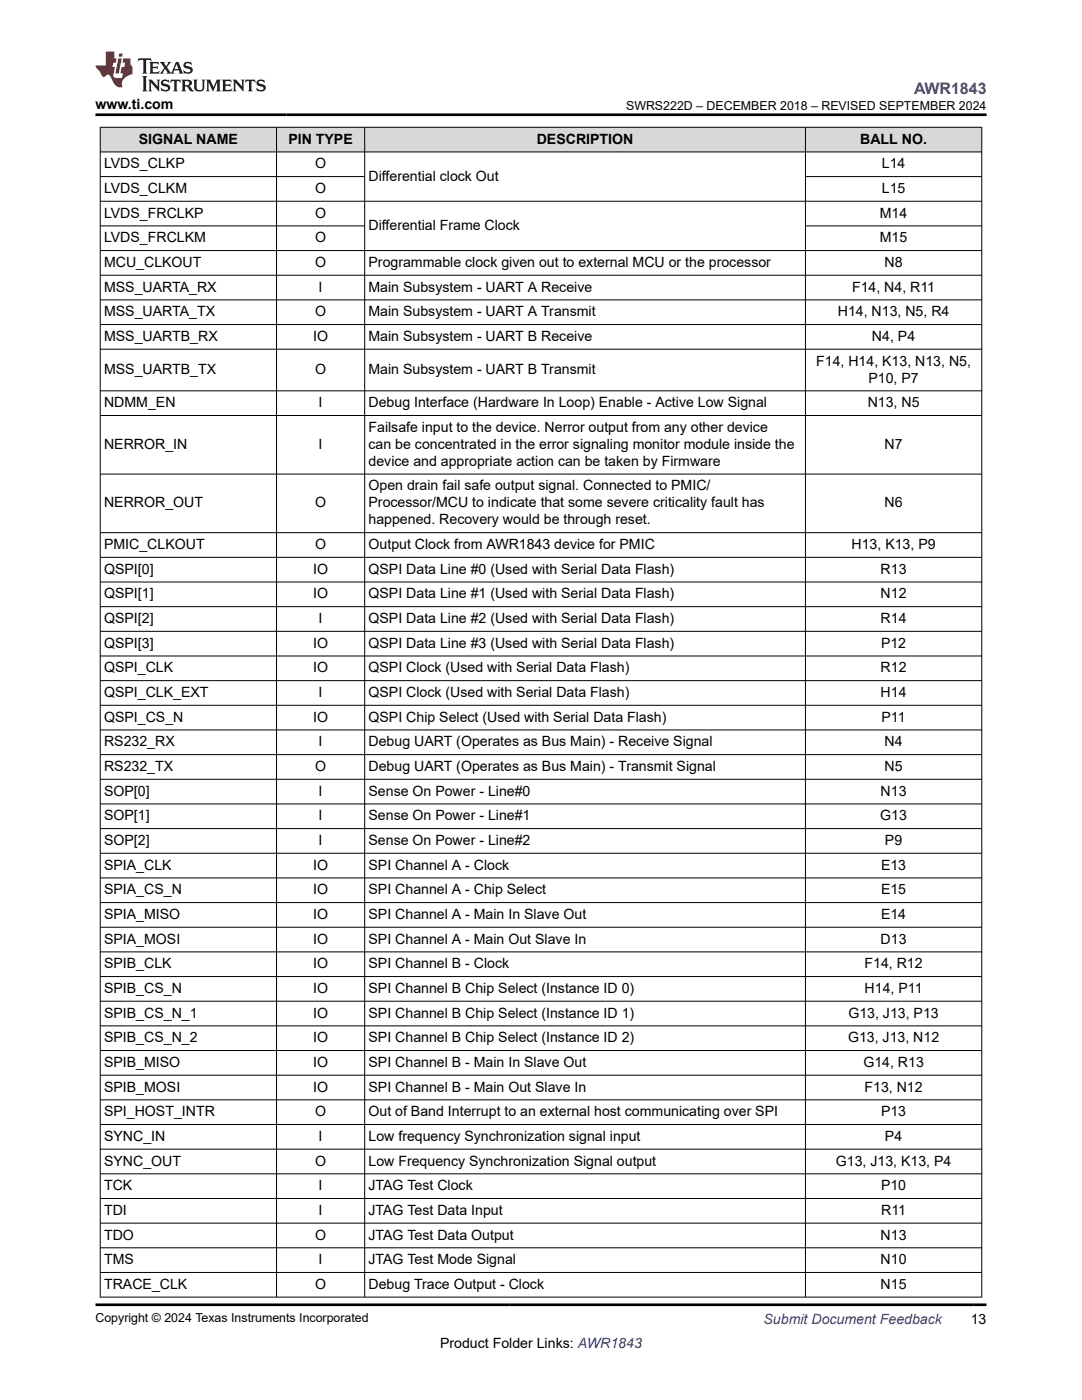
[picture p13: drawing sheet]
<svg xmlns="http://www.w3.org/2000/svg" width="216mm" height="279mm" viewBox="0 0 216 279" stroke-linecap="round" stroke-linejoin="round" font-family="sans-serif">
<defs><g id="words">
<text font-size="3.2" fill="#00f" x="182.4" y="18.7">AWR1843</text>
<g font-size="2.8">
<text x="19" y="21.8">www.ti.com</text>
<text x="27.7" y="28.7">SIGNAL NAME</text>
<text x="57.5" y="28.7">PIN TYPE</text>
<text x="107.1" y="28.7">DESCRIPTION</text>
<text x="171.6" y="28.7">BALL NO.</text>
<text x="20.8" y="33.6">LVDS_CLKP</text>
<text x="62.9" y="33.6">O</text>
<text x="176" y="33.6">L14</text>
<text x="20.8" y="38.5">LVDS_CLKM</text>
<text x="62.9" y="38.5">O</text>
<text x="73.5" y="36.1">Differential clock Out</text>
<text x="176" y="38.5">L15</text>
<text x="20.8" y="43.4">LVDS_FRCLKP</text>
<text x="62.9" y="43.4">O</text>
<text x="73.5" y="45.9">Differential Frame Clock</text>
<text x="175.6" y="43.4">M14</text>
<text x="20.8" y="48.4">LVDS_FRCLKM</text>
<text x="20.8" y="53.3">MCU_CLKOUT</text>
<text x="62.9" y="48.4">O</text>
<text x="62.9" y="53.3">O</text>
<text x="73.5" y="53.3">Programmable clock given out to external MCU or the processor</text>
<text x="175.6" y="48.4">M15</text>
<text x="176.5" y="53.3">N8</text>
<text x="20.8" y="58.2">MSS_UARTA_RX</text>
<text x="63.6" y="58.2">I</text>
<text x="73.5" y="58.2">Main Subsystem - UART A Receive</text>
<text x="170" y="58.2">F14, N4, R11</text>
<text x="20.8" y="63.1">MSS_UARTA_TX</text>
<text x="62.9" y="63.1">O</text>
<text x="73.5" y="63.1">Main Subsystem - UART A Transmit</text>
<text x="167.2" y="63.1">H14, N13, N5, R4</text>
<text x="20.8" y="68">MSS_UARTB_RX</text>
<text x="62.5" y="68">IO</text>
<text x="73.5" y="68">Main Subsystem - UART B Receive</text>
<text x="174" y="68">N4, P4</text>
<text x="20.8" y="74.7">MSS_UARTB_TX</text>
<text x="62.9" y="74.7">O</text>
<text x="73.5" y="74.7">Main Subsystem - UART B Transmit</text>
<text x="162.9" y="73">F14, H14, K13, N13, N5,</text>
<text x="173.3" y="76.4">P10, P7</text>
<text x="20.8" y="81.3">NDMM_EN</text>
<text x="63.6" y="81.3">I</text>
<text x="73.5" y="81.3">Debug Interface (Hardware In Loop) Enable - Active Low Signal</text>
<text x="173.1" y="81.3">N13, N5</text>
<text x="20.8" y="89.6">NERROR_IN</text>
<text x="63.6" y="89.6">I</text>
<text x="73.5" y="86.2">Failsafe input to the device. Nerror output from any other device</text>
<text x="73.5" y="89.6">can be concentrated in the error signaling monitor module inside the</text>
<text x="176.5" y="89.6">N7</text>
<text x="73.5" y="93">device and appropriate action can be taken by Firmware</text>
<text x="20.8" y="101.3">NERROR_OUT</text>
<text x="62.9" y="101.3">O</text>
<text x="73.5" y="97.9">Open drain fail safe output signal. Connected to PMIC/</text>
<text x="73.5" y="101.3">Processor/MCU to indicate that some severe criticality fault has</text>
<text x="176.5" y="101.3">N6</text>
<text x="73.5" y="104.7">happened. Recovery would be through reset.</text>
<text x="20.8" y="109.6">PMIC_CLKOUT</text>
<text x="62.9" y="109.6">O</text>
<text x="73.5" y="109.6">Output Clock from AWR1843 device for PMIC</text>
<text x="169.9" y="109.6">H13, K13, P9</text>
<text x="20.8" y="114.5">QSPI[0]</text>
<text x="20.8" y="119.4">QSPI[1]</text>
<text x="62.5" y="114.5">IO</text>
<text x="62.5" y="119.4">IO</text>
<text x="73.5" y="114.5">QSPI Data Line #0 (Used with Serial Data Flash)</text>
<text x="73.5" y="119.4">QSPI Data Line #1 (Used with Serial Data Flash)</text>
<text x="175.7" y="114.5">R13</text>
<text x="175.7" y="119.4">N12</text>
<text x="20.8" y="124.3">QSPI[2]</text>
<text x="63.6" y="124.3">I</text>
<text x="73.5" y="124.3">QSPI Data Line #2 (Used with Serial Data Flash)</text>
<text x="175.7" y="124.3">R14</text>
<text x="20.8" y="129.3">QSPI[3]</text>
<text x="62.5" y="129.3">IO</text>
<text x="73.5" y="129.3">QSPI Data Line #3 (Used with Serial Data Flash)</text>
<text x="175.8" y="129.3">P12</text>
<text x="20.8" y="134.2">QSPI_CLK</text>
<text x="62.5" y="134.2">IO</text>
<text x="73.5" y="134.2">QSPI Clock (Used with Serial Data Flash)</text>
<text x="175.7" y="134.2">R12</text>
<text x="20.8" y="139.1">QSPI_CLK_EXT</text>
<text x="63.6" y="139.1">I</text>
<text x="73.5" y="139.1">QSPI Clock (Used with Serial Data Flash)</text>
<text x="175.7" y="139.1">H14</text>
<text x="20.8" y="144">QSPI_CS_N</text>
<text x="20.8" y="149">RS232_RX</text>
<text x="62.5" y="144">IO</text>
<text x="63.6" y="149">I</text>
<text x="73.5" y="144">QSPI Chip Select (Used with Serial Data Flash)</text>
<text x="73.5" y="149">Debug UART (Operates as Bus Main) - Receive Signal</text>
<text x="175.9" y="144">P11</text>
<text x="176.5" y="149">N4</text>
<text x="20.8" y="153.9">RS232_TX</text>
<text x="62.9" y="153.9">O</text>
<text x="73.5" y="153.9">Debug UART (Operates as Bus Main) - Transmit Signal</text>
<text x="176.5" y="153.9">N5</text>
<text x="20.8" y="158.8">SOP[0]</text>
<text x="63.6" y="158.8">I</text>
<text x="73.5" y="158.8">Sense On Power - Line#0</text>
<text x="175.7" y="158.8">N13</text>
<text x="20.8" y="163.7">SOP[1]</text>
<text x="63.6" y="163.7">I</text>
<text x="73.5" y="163.7">Sense On Power - Line#1</text>
<text x="175.6" y="163.7">G13</text>
<text x="20.8" y="168.6">SOP[2]</text>
<text x="20.8" y="173.6">SPIA_CLK</text>
<text x="62.5" y="173.6">IO</text>
<text x="63.6" y="168.6">I</text>
<text x="73.5" y="168.6">Sense On Power - Line#2</text>
<text x="73.5" y="173.6">SPI Channel A - Clock</text>
<text x="175.8" y="173.6">E13</text>
<text x="176.6" y="168.6">P9</text>
<text x="20.8" y="178.5">SPIA_CS_N</text>
<text x="62.5" y="178.5">IO</text>
<text x="73.5" y="178.5">SPI Channel A - Chip Select</text>
<text x="175.8" y="178.5">E15</text>
<text x="20.8" y="183.4">SPIA_MISO</text>
<text x="62.5" y="183.4">IO</text>
<text x="73.5" y="183.4">SPI Channel A - Main In Slave Out</text>
<text x="175.8" y="183.4">E14</text>
<text x="20.8" y="188.3">SPIA_MOSI</text>
<text x="62.5" y="188.3">IO</text>
<text x="73.5" y="188.3">SPI Channel A - Main Out Slave In</text>
<text x="175.7" y="188.3">D13</text>
<text x="20.8" y="193.2">SPIB_CLK</text>
<text x="62.5" y="193.2">IO</text>
<text x="73.5" y="193.2">SPI Channel B - Clock</text>
<text x="172.5" y="193.2">F14, R12</text>
<text x="20.8" y="198.2">SPIB_CS_N</text>
<text x="20.8" y="203.1">SPIB_CS_N_1</text>
<text x="62.5" y="198.2">IO</text>
<text x="62.5" y="203.1">IO</text>
<text x="73.5" y="198.2">SPI Channel B Chip Select (Instance ID 0)</text>
<text x="73.5" y="203.1">SPI Channel B Chip Select (Instance ID 1)</text>
<text x="169.3" y="203.1">G13, J13, P13</text>
<text x="172.5" y="198.2">H14, P11</text>
<text x="20.8" y="208">SPIB_CS_N_2</text>
<text x="62.5" y="208">IO</text>
<text x="73.5" y="208">SPI Channel B Chip Select (Instance ID 2)</text>
<text x="169.2" y="208">G13, J13, N12</text>
<text x="20.8" y="212.9">SPIB_MISO</text>
<text x="62.5" y="212.9">IO</text>
<text x="73.5" y="212.9">SPI Channel B - Main In Slave Out</text>
<text x="172.3" y="212.9">G14, R13</text>
<text x="20.8" y="217.9">SPIB_MOSI</text>
<text x="62.5" y="217.9">IO</text>
<text x="73.5" y="217.9">SPI Channel B - Main Out Slave In</text>
<text x="172.5" y="217.9">F13, N12</text>
<text x="20.8" y="222.8">SPI_HOST_INTR</text>
<text x="20.8" y="227.7">SYNC_IN</text>
<text x="62.9" y="222.8">O</text>
<text x="63.6" y="227.7">I</text>
<text x="73.5" y="222.8">Out of Band Interrupt to an external host communicating over SPI</text>
<text x="73.5" y="227.7">Low frequency Synchronization signal input</text>
<text x="175.8" y="222.8">P13</text>
<text x="176.6" y="227.7">P4</text>
<text x="20.8" y="232.6">SYNC_OUT</text>
<text x="62.9" y="232.6">O</text>
<text x="73.5" y="232.6">Low Frequency Synchronization Signal output</text>
<text x="166.8" y="232.6">G13, J13, K13, P4</text>
<text x="20.8" y="237.5">TCK</text>
<text x="63.6" y="237.5">I</text>
<text x="73.5" y="237.5">JTAG Test Clock</text>
<text x="175.8" y="237.5">P10</text>
<text x="20.8" y="242.5">TDI</text>
<text x="63.6" y="242.5">I</text>
<text x="73.5" y="242.5">JTAG Test Data Input</text>
<text x="175.8" y="242.5">R11</text>
<text x="20.8" y="247.4">TDO</text>
<text x="62.9" y="247.4">O</text>
<text x="73.5" y="247.4">JTAG Test Data Output</text>
<text x="175.7" y="247.4">N13</text>
<text x="20.8" y="252.3">TMS</text>
<text x="20.8" y="257.2">TRACE_CLK</text>
<text x="62.9" y="257.2">O</text>
<text x="63.6" y="252.3">I</text>
<text x="73.5" y="252.3">JTAG Test Mode Signal</text>
<text x="73.5" y="257.2">Debug Trace Output - Clock</text>
<text x="175.7" y="252.3">N10</text>
<text x="175.7" y="257.2">N15</text>
<text x="87.8" y="269">Product Folder Links: AWR1843</text>
<text x="193.7" y="264.2">13</text>
</g>
<text font-size="2.8" fill="#00f" x="152.4" y="264.2">Submit Document Feedback</text>
<g font-size="2.5">
<text x="124.9" y="21.9">SWRS222D – DECEMBER 2018 – REVISED SEPTEMBER 2024</text>
<text x="19" y="263.9">Copyright © 2024 Texas Instruments Incorporated</text>
</g>
</g></defs>
<g fill="#d8d8d8">
<path d="M20 25.4h175.9v4.9h-175.9z" fill-rule="evenodd"/>
<path d="M20.1 25.5h35v4.8h-35z" fill-rule="evenodd"/>
<path d="M55.2 25.5h17.5v4.8h-17.5z" fill-rule="evenodd"/>
<path d="M72.8 25.5h87.9v4.8h-87.9z" fill-rule="evenodd"/>
<path d="M160.8 25.5h35v4.8h-35z" fill-rule="evenodd"/>
</g>
<g fill="none" stroke="#000" stroke-width=".2">
<path d="M19.9 25.4h176.1M19.9 30.3h176.1M19.9 35.2h52.9M20 25.3v233.6M55.2 25.3v233.6M72.8 25.3v233.6M160.7 25.3v233.6M160.7 35.2h35.3M195.9 25.3v233.6M19.9 40.2h176.1M19.9 45.1h52.9M19.9 50h176.1"/>
<path d="M19.9 54.9h176.1M19.9 59.8h176.1M160.7 45.1h35.3M19.9 64.8h176.1M19.9 69.7h176.1M19.9 78h176.1M19.9 82.9h176.1M19.9 94.6h176.1M19.9 106.3h176.1M19.9 111.2h176.1M19.9 116.2h176.1M19.9 121.1h176.1"/>
<path d="M19.9 126h176.1M19.9 130.9h176.1M19.9 135.8h176.1M19.9 140.8h176.1M19.9 145.7h176.1M19.9 150.6h176.1M19.9 155.5h176.1M19.9 160.4h176.1M19.9 165.4h176.1M19.9 170.3h176.1M19.9 175.2h176.1M19.9 180.1h176.1"/>
<path d="M19.9 185h176.1M19.9 190h176.1M19.9 194.9h176.1M19.9 199.8h176.1M19.9 204.7h176.1M19.9 209.7h176.1M19.9 214.6h176.1M19.9 219.5h176.1M19.9 224.4h176.1M19.9 229.3h176.1M19.9 234.3h176.1M19.9 239.2h176.1"/>
<path d="M19.9 244.1h176.1M19.9 249h176.1M19.9 253.9h176.1M19.9 258.9h176.1"/>
</g>
<path d="M27.7 11.6l-.2 .6 .5-.2h.6v.1v2.2l-.2 .4h1l-.2-.4v-2.2v-.1h.5l.5 .2-.1-.6zM29.8 12.4l.2 .3v1.6l-.2 .4h1.9l.1-.6a1.08 1.08 0 0 1-1.3 .2v-.7h.6l.4 .2v-.7l-.4 .2h-.6v-.5l.2-.2a1 1 0 0 1 1 .3l-.1-.5zM31.8 12.4l1 1.1-1 1.2h.9l-.2-.2 .4-.8 .5 .8-.2 .2h1.6l-.2-.2 .1-.5h1l.1 .5-.1 .2h.9l-.2-.4-.8-1.9h-.5l-1 2.1-.8-1.1 .9-1h-.8l.2 .2-.5 .6-.3-.6 .1-.2zM35.2 12.8l.4 1h-.8zM36.8 12.5a.65 .65 0 0 0-.2 .7 .65 .65 0 0 0 .6 .5l.7 .1 .1 .3a.79 .79 0 0 1-.7 .4 .79 .79 0 0 1-.7-.5l.1 .7 .2-.1a.93 .93 0 0 0 1.1 0 .93 .93 0 0 0 .4-.9 1.46 1.46 0 0 0-1.2-.6l-.1-.3a1.09 1.09 0 0 1 1.2 .2l-.2-.6-.1 .1-.6-.2zM28.4 15.2l.2 .4v2.2l-.2 .4h1l-.2-.4v-2.2l.2-.4zM29.6 15.9l.2 .4v1.5l-.2 .4h.8l-.3-.4v-1.3l1.7 1.8v-2l.2-.4h-.8l.2 .2 .1 1.1-1.2-1.3zM32.3 16a.65 .65 0 0 0-.2 .8 .65 .65 0 0 0 .7 .4l.6 .2 .1 .2a.79 .79 0 0 1-.7 .4 .79 .79 0 0 1-.7-.5l.1 .7 .2-.1a.93 .93 0 0 0 1.1 .1 .93 .93 0 0 0 .4-1 1.46 1.46 0 0 0-1.2-.5l-.1-.4a1.09 1.09 0 0 1 1.2 .2l-.2-.6-.1 .1-.6-.1zM34.1 15.9l-.1 .6a.63 .63 0 0 1 .7-.3l.1 1.6-.3 .4h1l-.2-.4v-1.6a.66 .66 0 0 1 .8 .3l-.1-.6zM36.2 15.9l.2 .4v1.5l-.2 .4h.9l-.2-.2v-.7h.5l.1 .2a.79 .79 0 0 0 1.2 .6l-1-.9a.61 .61 0 0 0 .6-.6 .61 .61 0 0 0-.5-.7zM36.9 16.2h.2a.47 .47 0 0 1 .5 .1 .47 .47 0 0 1 .1 .5l-.2 .1-.6 .1zM38.5 15.9l.2 .2a2.27 2.27 0 0 0 .4 2 1.04 1.04 0 0 0 1.7-.7v-1.3l.2-.2h-.8l.2 .4v1.1a.6 .6 0 0 1-.6 .6 .6 .6 0 0 1-.6-.6v-1.1l.3-.4zM41.1 15.9l.2 .4v1.5l-.2 .4h.7l-.2-.4v-1.4l.9 1.9 .8-1.9v1.4l-.2 .4h1l-.3-.4v-1.5l.3-.4h-.8l-.7 1.5-.7-1.5zM44.3 15.9l.2 .4v1.5l-.2 .4h1.9l.1-.6a1.09 1.09 0 0 1-1.3 .2v-.7h.6l.4 .2v-.6l-.4 .2h-.6v-.6l.2-.1a1.01 1.01 0 0 1 1 .3l-.1-.6zM46.4 15.9l.3 .4v1.5l-.3 .4h.8l-.2-.4v-1.3l1.6 1.8v-2l.2-.4h-.7l.2 .2v1.1l-1.2-1.3zM49 15.9l-.1 .6a.63 .63 0 0 1 .8-.3v1.6l-.3 .4h1l-.2-.4v-1.6a.66 .66 0 0 1 .8 .3l-.1-.6zM51.4 16a.65 .65 0 0 0-.2 .8 .65 .65 0 0 0 .6 .4l.6 .2 .2 .2a.79 .79 0 0 1-.8 .4 .79 .79 0 0 1-.6-.5l.1 .7 .2-.1a.93 .93 0 0 0 1 .1 .93 .93 0 0 0 .5-1 1.46 1.46 0 0 0-1.3-.5l-.1-.4a1.09 1.09 0 0 1 1.3 .2l-.2-.6-.2 .1-.5-.1z" fill="#231f20"/>
<path d="M21.1 10.3v2.7h-2.1l.1 .4 .9 1a.95 .95 0 0 0 .9 .9 .59 .59 0 0 1 .6-.4 .59 .59 0 0 1 .5 .3l.4 .8a1.59 1.59 0 0 0 2.1 1.4 1.61 1.61 0 0 1 1-2.3l1-.3-.1-1.5a1.59 1.59 0 0 1-.4-1.7h-1.4l-.2 .9h.5l-.1 .9h-.5l-.2 .9v.3l.4 .1-.2 .9h-.6a.73 .73 0 0 1-1.1-.7l.3-1.5h-.5l.2-.9h.5l.2-.9h-.5v-1.3zM23.6 11.6l-.6 3.1h.7l.6-3.1zM23.8 10.7l-.1 .6h.7l.1-.6z" fill="#ed1c24"/>
<path d="M19 22.9h177.8M19 260.4h177.8" fill="none" stroke="#000" stroke-width=".53"/>
<use href="#words"/>
</svg>
